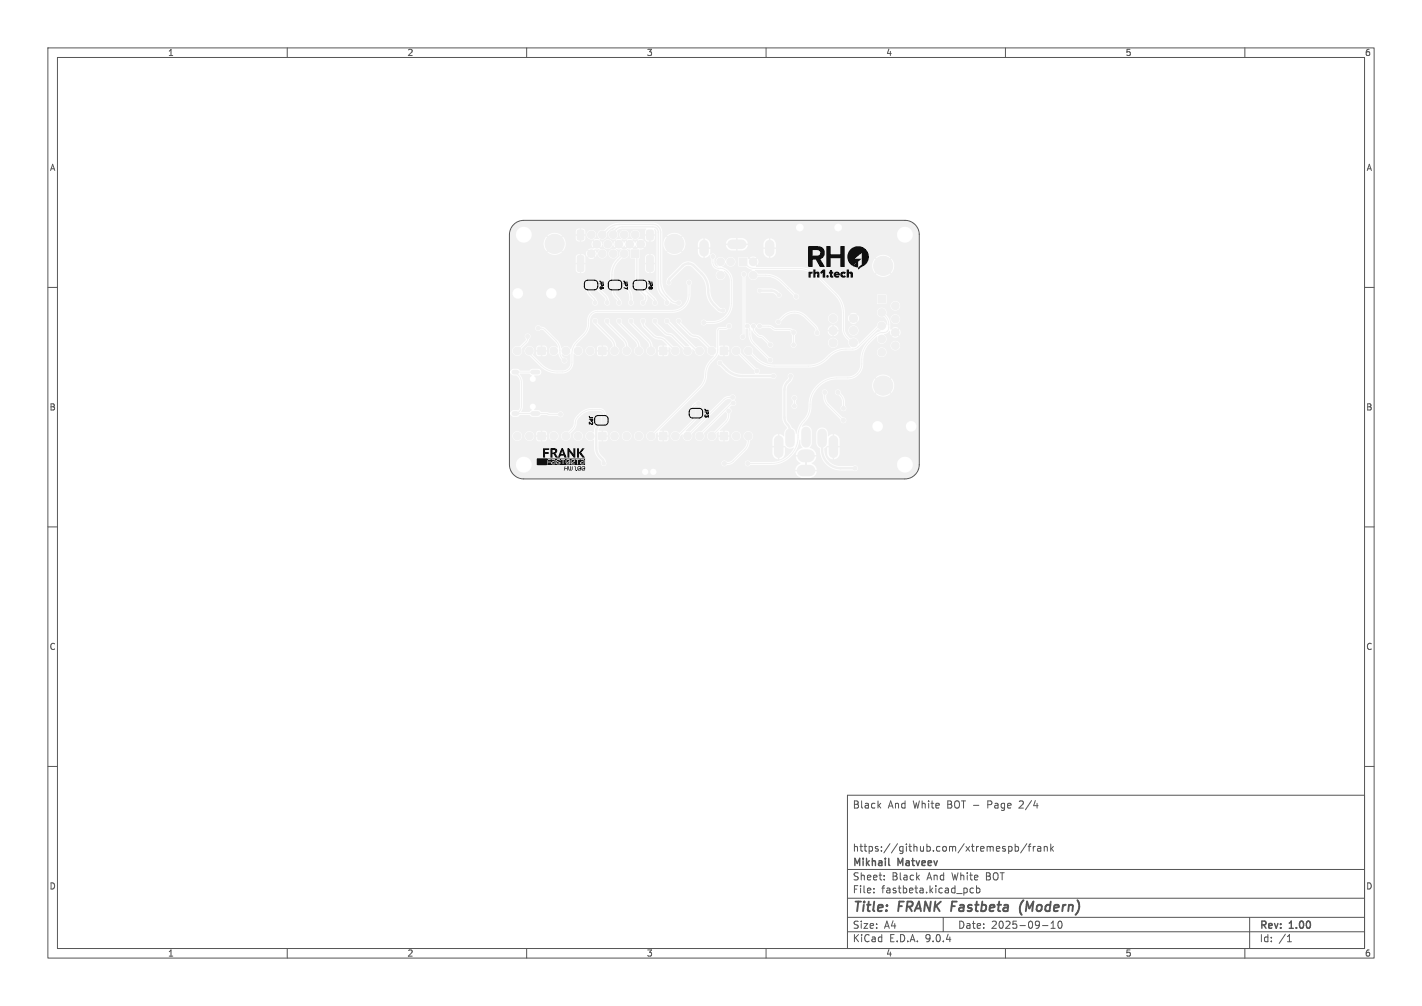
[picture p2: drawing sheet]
<svg xmlns="http://www.w3.org/2000/svg" width="297mm" height="210mm" viewBox="0 0 297 210" stroke-linecap="round" stroke-linejoin="round" font-family="sans-serif">
<defs><g id="words">
<g font-size="2.8" fill="#575757">
<text x="178" y="190.9">Title:</text>
<text x="187.7" y="190.9">FRANK Fastbeta</text>
<text x="214.6" y="190.9">(Modern)</text>
</g>
<g font-size="2.1" fill="#575757">
<text x="178" y="169">Black</text>
<text x="185.4" y="169">And</text>
<text x="190.7" y="169">White</text>
<text x="198" y="169">BOT -</text>
<text x="206.6" y="169">Page</text>
<text x="213.4" y="169">2/4</text>
<text x="178" y="178">https://github.com/xtremespb/frank</text>
<text x="178" y="184">Sheet:</text>
<text x="178" y="181.2">Mikhail</text>
<text x="186.2" y="184">Black</text>
<text x="187.6" y="181.2">Matveev</text>
<text x="193.7" y="184">And</text>
<text x="199" y="184">White</text>
<text x="206.2" y="184">BOT</text>
<text x="178" y="186.7">File:</text>
<text x="184.1" y="186.7">fastbeta.kicad_pcb</text>
<text x="178" y="196.9">KiCad</text>
<text x="178" y="194.1">Size:</text>
<text x="184.7" y="194.1">A4</text>
<text x="185.7" y="196.9">E.D.A.</text>
<text x="193.3" y="196.9">9.0.4</text>
<text x="200" y="194.1">Date:</text>
<text x="207" y="194.1">2025-09-10</text>
<text x="263" y="194.3">Rev:</text>
<text x="263" y="196.9">Id:</text>
<text x="267.1" y="196.9">/1</text>
<text x="269.4" y="194.3">1.00</text>
</g>
<g font-size="1.8" fill="#575757">
<text x="35" y="11.9">1</text>
<text x="85" y="11.9">2</text>
<text x="135" y="11.9">3</text>
<text x="185" y="11.9">4</text>
<text x="235" y="11.9">5</text>
<text x="285" y="11.9">6</text>
<text x="10.3" y="35.9">A</text>
<text x="285.4" y="35.9">A</text>
<text x="10.3" y="85.9">B</text>
<text x="285.3" y="85.9">B</text>
<text x="10.3" y="135.9">C</text>
<text x="285.3" y="135.9">C</text>
<text x="10.3" y="185.9">D</text>
<text x="285.3" y="185.9">D</text>
<text x="35" y="199.9">1</text>
<text x="85" y="199.9">2</text>
<text x="135" y="199.9">3</text>
<text x="185" y="199.9">4</text>
<text x="235" y="199.9">5</text>
<text x="285" y="199.9">6</text>
</g>
<g font-size="1">
<text x="125.1" y="58.4" transform="rotate(90 125.1 58.4)">JP6</text>
<text x="130.1" y="58.4" transform="rotate(90 130.1 58.4)">JP7</text>
<text x="135.3" y="58.4" transform="rotate(90 135.3 58.4)">JP8</text>
<text x="122.8" y="86.7" transform="rotate(90 122.8 86.7)">JP2</text>
<text x="147" y="85.2" transform="rotate(90 147 85.2)">JP3</text>
</g>
</g></defs>
<g fill="#f0f0f0" stroke="#f0f0f0" stroke-width=".21">
<path d="M135.1 53.5l.2-.1h.8l.3 .2 .1 2.7-.3 .4h-.9l-.2-.3z"/>
<path d="M135.1 48.2l.3-.2h.8l.2 .2 .1 1.6-.2 .2-.9 .1-.3-.1z"/>
<path d="M120.6 48.2l.3-.2h.8l.2 .2 .1 1.6-.2 .2-.9 .1-.3-.1z"/>
<path d="M120.7 53.4h1l.2 .2 .1 2.7-.3 .4h-.9l-.2-.3v-2.7z"/>
<path d="M154.4 53.9h1.6v1.6h-1.6z"/>
<path d="M131.9 52.2h1.6v1.6h-1.6z"/>
<path d="M183.4 61.7h1.6v1.6h-1.6z"/>
<path d="M112.4 90.3h1.5v1.5h-1.5z"/>
<path d="M125.1 90.3h1.5v1.5h-1.5z"/>
<path d="M137.8 90.3h1.5v1.5h-1.5z"/>
<path d="M150.5 90.3h1.5v1.5h-1.5z"/>
<path d="M150.5 72.5h1.5v1.5h-1.5z"/>
<path d="M137.8 72.5h1.5v1.5h-1.5z"/>
<path d="M125.1 72.5h1.5v1.5h-1.5z"/>
<path d="M112.4 72.5h1.5v1.5h-1.5z"/>
<path d="M124.6 87.2l.3-.2h.6v1.5h-.6l-.3-.2z"/>
<path d="M125.8 87h.6l.3 .3v.8l-.3 .4h-.6z"/>
<path d="M133.8 58.8h.7l.3 .3v.7l-.3 .4-.7 .1z"/>
<path d="M132.7 58.9l.8-.1v1.5l-.7-.1-.3-.3v-.7z"/>
<path d="M145.5 85.5h.7l.3 .3v.8l-.3 .4h-.7z"/>
<path d="M144.4 85.6l.8-.1v1.5h-.7l-.3-.3v-.8z"/>
<path d="M123.6 58.8h.7l.3 .3v.7l-.3 .4-.7 .1z"/>
<path d="M122.5 58.9l.8-.1v1.5l-.7-.1-.3-.3v-.7z"/>
<path d="M128.6 58.8h.7l.3 .3v.7l-.3 .4-.7 .1z"/>
<path d="M127.5 58.9l.8-.1v1.5l-.7-.1-.3-.3v-.7z"/>
<circle cx="178.3" cy="71.5" r=".85"/>
<circle cx="178.3" cy="69" r=".85"/>
<circle cx="178.3" cy="66.5" r=".85"/>
<circle cx="174" cy="71.6" r=".85"/>
<circle cx="174" cy="69" r=".85"/>
<circle cx="174" cy="66.5" r=".85"/>
<circle cx="150.5" cy="57.4" r=".8"/>
<circle cx="157.3" cy="57.4" r=".8"/>
<circle cx="150.5" cy="54.6" r=".8"/>
<circle cx="157.3" cy="54.6" r=".8"/>
<circle cx="152.6" cy="54.6" r=".8"/>
<circle cx="123.5" cy="49" r=".8"/>
<circle cx="125.8" cy="49" r=".8"/>
<circle cx="128.1" cy="49" r=".8"/>
<circle cx="130.4" cy="49" r=".8"/>
<circle cx="132.7" cy="49" r=".8"/>
<circle cx="124.6" cy="51" r=".8"/>
<circle cx="126.9" cy="51" r=".8"/>
<circle cx="129.2" cy="51" r=".8"/>
<circle cx="131.5" cy="51" r=".8"/>
<circle cx="133.8" cy="51" r=".8"/>
<circle cx="123.5" cy="53" r=".8"/>
<circle cx="125.8" cy="53" r=".8"/>
<circle cx="128.1" cy="53" r=".8"/>
<circle cx="130.4" cy="53" r=".8"/>
<circle cx="140.8" cy="50.9" r="2"/>
<circle cx="115.8" cy="50.9" r="2"/>
<circle cx="187" cy="72.2" r=".8"/>
<circle cx="184.5" cy="80.5" r="2"/>
<circle cx="187" cy="69.4" r=".8"/>
<circle cx="184.5" cy="55.5" r="2"/>
<circle cx="187" cy="66.6" r=".8"/>
<circle cx="187" cy="63.8" r=".8"/>
<circle cx="184.2" cy="73.5" r=".8"/>
<circle cx="184.2" cy="70.8" r=".8"/>
<circle cx="184.2" cy="68" r=".8"/>
<circle cx="184.2" cy="65.2" r=".8"/>
<circle cx="108" cy="91" r=".8"/>
<circle cx="110.6" cy="91" r=".8"/>
<circle cx="115.7" cy="91" r=".8"/>
<circle cx="118.2" cy="91" r=".8"/>
<circle cx="120.7" cy="91" r=".8"/>
<circle cx="123.3" cy="91" r=".8"/>
<circle cx="128.4" cy="91" r=".8"/>
<circle cx="130.9" cy="91" r=".8"/>
<circle cx="133.4" cy="91" r=".8"/>
<circle cx="136" cy="91" r=".8"/>
<circle cx="141.1" cy="91" r=".8"/>
<circle cx="143.6" cy="91" r=".8"/>
<circle cx="146.1" cy="91" r=".8"/>
<circle cx="148.7" cy="91" r=".8"/>
<circle cx="153.8" cy="91" r=".8"/>
<circle cx="156.3" cy="91" r=".8"/>
<circle cx="156.3" cy="73.2" r=".8"/>
<circle cx="153.8" cy="73.2" r=".8"/>
<circle cx="148.7" cy="73.2" r=".8"/>
<circle cx="146.1" cy="73.2" r=".8"/>
<circle cx="143.6" cy="73.2" r=".8"/>
<circle cx="141.1" cy="73.2" r=".8"/>
<circle cx="136" cy="73.2" r=".8"/>
<circle cx="133.4" cy="73.2" r=".8"/>
<circle cx="130.9" cy="73.2" r=".8"/>
<circle cx="128.4" cy="73.2" r=".8"/>
<circle cx="123.3" cy="73.2" r=".8"/>
<circle cx="120.7" cy="73.2" r=".8"/>
<circle cx="118.2" cy="73.2" r=".8"/>
<circle cx="115.7" cy="73.2" r=".8"/>
<circle cx="110.6" cy="73.2" r=".8"/>
<circle cx="108" cy="73.3" r=".84"/>
<circle cx="146.4" cy="61" r=".4"/>
<circle cx="135.6" cy="67.4" r=".4"/>
<circle cx="168.3" cy="62.5" r=".4"/>
<circle cx="172.3" cy="81.9" r=".4"/>
<circle cx="158.6" cy="60.7" r=".35"/>
<circle cx="162.7" cy="61.6" r=".35"/>
<circle cx="152.3" cy="68.1" r=".4"/>
<circle cx="156.1" cy="68.1" r=".4"/>
<circle cx="157.4" cy="68.1" r=".4"/>
<circle cx="158.6" cy="68.1" r=".4"/>
<circle cx="160.9" cy="75.2" r=".4"/>
<circle cx="165.7" cy="72" r=".4"/>
<circle cx="165.8" cy="69.4" r=".4"/>
<circle cx="160.9" cy="72" r=".4"/>
<circle cx="143.9" cy="59" r=".4"/>
<circle cx="112.4" cy="68.5" r=".4"/>
<circle cx="161.5" cy="78.5" r=".4"/>
<circle cx="165.1" cy="78.5" r=".4"/>
<circle cx="165.9" cy="84.7" r=".4"/>
<circle cx="165.9" cy="83.1" r=".4"/>
<circle cx="170.7" cy="69.5" r=".4"/>
<circle cx="166.3" cy="61.9" r=".4"/>
<circle cx="175" cy="81.9" r=".4"/>
<circle cx="176.2" cy="85.2" r=".4"/>
<circle cx="176.2" cy="87.7" r=".4"/>
<circle cx="178.6" cy="97.8" r=".4"/>
<circle cx="156.2" cy="96.8" r=".4"/>
<circle cx="151.3" cy="96.8" r=".4"/>
<circle cx="126.1" cy="96.7" r=".35"/>
<circle cx="117.1" cy="86.5" r=".4"/>
<circle cx="139.7" cy="59" r=".35"/>
<circle cx="124.3" cy="63.2" r=".4"/>
<circle cx="126.8" cy="63.2" r=".4"/>
<circle cx="129.3" cy="63.2" r=".4"/>
<circle cx="131.8" cy="63.2" r=".4"/>
<circle cx="134.3" cy="63.2" r=".4"/>
<circle cx="136.8" cy="63.2" r=".4"/>
<circle cx="139.3" cy="63.2" r=".4"/>
<circle cx="141.7" cy="63.2" r=".4"/>
<circle cx="124.3" cy="67" r=".4"/>
<circle cx="126.8" cy="67" r=".4"/>
<circle cx="129.3" cy="67" r=".4"/>
<circle cx="131.8" cy="67" r=".4"/>
<circle cx="134.3" cy="67" r=".4"/>
<circle cx="136.8" cy="67" r=".4"/>
<circle cx="139.3" cy="67" r=".4"/>
<circle cx="141.8" cy="67" r=".4"/>
<circle cx="114.8" cy="63.6" r=".4"/>
<circle cx="107.5" cy="81.8" r=".4"/>
<circle cx="164.2" cy="62.9" r=".4"/>
<circle cx="154" cy="88.2" r=".4"/>
<circle cx="148.8" cy="57.4" r=".4"/>
<circle cx="160.6" cy="58.3" r=".4"/>
<circle cx="168.8" cy="59.8" r=".4"/>
<circle cx="146.6" cy="55.7" r=".4"/>
<circle cx="139.3" cy="75.8" r=".4"/>
<circle cx="154.2" cy="76.4" r=".4"/>
<circle cx="125.1" cy="86.7" r=".35"/>
<circle cx="151" cy="64.8" r=".35"/>
<circle cx="117.9" cy="75.3" r=".4"/>
<circle cx="162.6" cy="67.2" r=".4"/>
<circle cx="110.2" cy="70.2" r=".4"/>
<circle cx="155.4" cy="57.2" r=".4"/>
<circle cx="155.1" cy="70.3" r=".4"/>
<circle cx="147" cy="67.3" r=".4"/>
<circle cx="148.9" cy="53.5" r=".4"/>
<circle cx="158.1" cy="77.4" r=".4"/>
<circle cx="145.9" cy="84.2" r=".4"/>
<circle cx="150.3" cy="75.7" r=".4"/>
<circle cx="153.2" cy="84.1" r=".4"/>
<circle cx="152.2" cy="85.8" r=".4"/>
<circle cx="153" cy="82.9" r=".4"/>
</g>
<path d="M147.1 51.1v1.5M152.9 51h2M160.8 51.1v1.5M162.6 91.9v2.7M165 90.5v2M168.4 90.1v2.4M171.7 90.5v2M174.1 91.9v2.7" fill="none" stroke="#f0f0f0" stroke-width="2"/>
<path d="M167.9 95.2h1" fill="none" stroke="#f0f0f0" stroke-width="2.7"/>
<path d="M167.6 98.2h1.5" fill="none" stroke="#f0f0f0" stroke-width="2.4"/>
<path d="M107.3 77.7h.6M111.3 77.7h1.1M107.3 86.3h.6M111.3 86.3h1.1" fill="none" stroke="#f0f0f0" stroke-width="1"/>
<g fill="none" stroke="#f0f0f0" stroke-width=".21">
<path d="M143.9 59v2.5a3.5 3.5 0 0 1-3.5 3.5h-15.6a1.88 1.88 0 0 0-1.9 1.9 3.7 3.7 0 0 1-1 3l-1.4 1.5a3.4 3.4 0 0 0-1 2.4v1.9a2 2 0 0 1-2 2 5.2 5.2 0 0 1-4.5-1.4l-2.4-2.5M148.9 53.5h.1M148.9 53.5v1.3a1.23 1.23 0 0 0 1.2 1.2 2.55 2.55 0 0 1 2.7 2.6v4.7a4 4 0 0 1-4.1 4h-1.7M155.4 57.2v.1M155.4 57.3h.1M155.4 57.3v12.6l-.3 .4M155.9 55.3l.7 .5 .8 .2 9.5 .1a5.4 5.4 0 0 1 3.9 1.5l3.8 3.8a5.4 5.4 0 0 1 1.6 3.9v3.3a2.65 2.65 0 0 0 .7 1.8l.8 .8M157.3 57.5l2.6-.1a4.7 4.7 0 0 1 3.3 1.4l1.4 1.4M110.2 70.2l-.2 1-2 2.1M111.8 77.7h-4.2l1 1.1 .3 .9v5.2l-.3 .8-.6 .6M112.5 68.5h.7l.5 .2 2.4 2.4a3.7 3.7 0 0 1 .9 3l.2 .5 .7 .7M152.3 68.1l-.6 .4-1.4 .1-.3 .2-.1 4.6-.4 .9-1 1.1a4.5 4.5 0 0 0-1.2 3.4l-.4 1.3-.6 .8-10.2 10.1"/>
<path d="M153.9 73.3l4.2 4.1M156.1 68.1h.1M156.1 68.1l.5 .6v1.1a2.83 2.83 0 0 0 .9 2l3.4 3.4M157.4 68.1v.7l.2 .6 .8 .7 .9 .3 1.6 1.6M158.6 68.1h.1M158.7 68.1h.1M158.7 68.1h2l1.3 .7h3l.5 .4M161.5 78.5h.1M162.6 67.2l1-1.1a3.3 3.3 0 0 1 4.6 0l2.3 2.3 .1 .4 .1 .7M164.6 60.2h.1M164.6 60.2l1.7 1.7M165.8 69.4v2.6"/>
<path d="M183.6 68l-4.5 4.5-1 .4a6 6 0 0 0-4.3 .9 8.5 8.5 0 0 1-3.6 2.4l-1.4 .2h-7.1a5.4 5.4 0 0 1-3.8-1.6l-1.6-1.5M184.2 65.2l1 1.1a2.97 2.97 0 0 1 .4 2.1 1.02 1.02 0 0 1-1 1l-1.3 .3-1.8 1.7a6.2 6.2 0 0 0-1.5 5.1 2.94 2.94 0 0 1-2.9 2.4h-2.3a5.8 5.8 0 0 0-5.6 6.3 5.1 5.1 0 0 1-1.7 3.2 6.1 6.1 0 0 0-.9 3.8 5.7 5.7 0 0 1-5.5 4.6h-4.9M107.6 86.3h6.6l.4 .2h2.5M126.3 87.8v-1.3a1.06 1.06 0 0 0-1.1-1h-1.5a4.1 4.1 0 0 0-3.4 2l-.4 1.7-1.7 1.8M145.9 84.2h-.3a1.07 1.07 0 0 0-.9 1.1v1M146 86.7l-4.3 4.3M152.2 85.8v1.2l-.4 .8-3.1 3.2M153 82.9l-.9 .1-.8 .3-7.7 7.7M153.2 84.1l-.5 .1-6.6 6.7M156.3 91v1.5l-.6 1.2-2.8 2.8-.6 .2-1 .1M165.9 83.1h.1M165.9 83.1v1.7"/>
<path d="M172.3 81.9v1.4l.4 .9 3.5 3.6M175 81.9l1 1.3 .2 2"/>
</g>
<g fill="none" stroke="#f0f0f0" stroke-width=".3">
<path d="M122.8 59.5l.1 1.5 .4 .5 .9 1 .1 .7M124.1 59.5l2.5 2.5 .2 .5v.7M125.8 49l1.1-1.1a3.7 3.7 0 0 1 2.6-1.1h6.8a1.63 1.63 0 0 1 1.7 1.7v10.2a4.5 4.5 0 0 0 1.3 3.2l1.2 1.1 1.2 .2M128.1 48.5l.8-.8 .7-.3h6.8a1.11 1.11 0 0 1 1.1 1.1v11a3.1 3.1 0 0 0 .9 2.2l.8 .8 .1 .7M128.2 59.8l.1 1.5 .9 1.2 .1 .7M129.1 59.5h1l.6 .4M130.4 53l-1.3 1.2a4.4 4.4 0 0 0-1.3 3.1v2.2M133 60l1.6 1.6a.91 .91 0 0 1 0 1.3l-.3 .3M133 53.3v6.2M124.3 63.2h.1M124.3 67.4l3.7 3.7 .3 .9 .1 1.3M126.8 67.4l3.7 3.8 .4 .8v1.3"/>
<path d="M129.3 67.4l3.8 3.8 .3 .8v1.3M131 60.3l.7 1.1 .1 1.8M131.8 63.2h.1M131.8 67.4l3.8 3.9 .3 .8 .1 1.2M133.4 60.4h.1M133.7 60.6h.1M134.3 67l.2 1.1 1.9 1.9 .6 .4 1.1 .2 .5 .2 2.5 2.5M134.3 60.1l2.3 2.3 .2 .8M136.8 67.4l2.2 2.2 1.4 .5 3.2 3.2M139.3 63.2h.1M139.3 67h.1M139.3 67l6.3 6.3"/>
<path d="M141.7 63.2h.1M141.8 63.2h-.1M141.8 67.4l2.5 2.5 1.9 .7 2.5 2.5"/>
</g>
<path d="M139.7 59l.1-.7 2.8-2.8a1.65 1.65 0 0 1 2.3 0l1.6 1.6a5.6 5.6 0 0 1 1.5 4.3l.3 1 .6 .9 1.3 1.4 .8 .1M150.3 75.7l1.4 1.4a4.7 4.7 0 0 0 3.3 1.4h6.5M158.6 60.7h.1M158.6 60.7h2.9l.5 .3 .7 .6M165.1 78.5l-.2 .8a2.63 2.63 0 0 0-1 1.6l-.1 6.4 .3 .9 .7 .9 .2 .9M125 87.8l-.1 1.1-.4 .8v3.8a2.66 2.66 0 0 0 .8 1.9l.7 .7 .1 .6M125.1 86.7v.9M171.7 91.5v2.4a3.9 3.9 0 0 0 3.9 3.9h3" fill="none" stroke="#f0f0f0" stroke-width=".5"/>
<g fill="#f0f0f0">
<path d="M124.2 52.1h1l-.5 .8-.3-.6-.5 .4-.2-.2z"/>
<path d="M129.7 51.2l.4 .4 .3-.4 .2 .4 .5-.4 .2 .2-.5 .7h-.9l-.4-.7z"/>
<path d="M132 51.2l.4 .4 .3-.4 .2 .4 .5-.4 .2 .2-.5 .5-.8 .1-.6-.6z"/>
<path d="M125.3 49.9a1.1 1.1 0 0 0 1.2-.2 1.1 1.1 0 0 0 .2-1.2l.9-.7 .9-.4-.4 .6a1.04 1.04 0 0 0-1 1.3 1.04 1.04 0 0 0 1.5 .6v.2l.4 .4-.2 .2-.4-.4-.4 .7a1.11 1.11 0 0 0-1.1-1 1.11 1.11 0 0 0-1.1 1l-.3-.7-.4 .4-.2-.2 .4-.4z"/>
<path d="M132.1 49.9h1.1l-.1 .2 .5 .4-.2 .2-.5-.4-.2 .4-.3-.4-.4 .4-.3-.2 .5-.4z"/>
<path d="M129.8 49.9h1.1v.2l.4 .4-.2 .2-.5-.4-.2 .4-.3-.4-.4 .4-.2-.2 .4-.4z"/>
<path d="M107.3 47a2.9 2.9 0 0 1 2.1-.9h79.6a2.89 2.89 0 0 1 2.9 2.8h-1.2l-.1-.3a1.65 1.65 0 0 0-2.1-1.2h-12.6l-.1-.1a.8 .8 0 0 0-.8-.6 .8 .8 0 0 0-.7 .7h-6.4l-.1-.1a.8 .8 0 0 0-1.3-.4 .8 .8 0 0 0 .3 1.4 .8 .8 0 0 0 1.1-.9h6.4v.2a.8 .8 0 0 0 .8 .7 .8 .8 0 0 0 .8-.9h12.6l-.1 .1a1.66 1.66 0 0 0-.3 2.9 1.66 1.66 0 0 0 2.6-1.5h1.2v2h-29.8l-.1-.2a1.3 1.3 0 0 0-1.1-.9v.8h-.3v-.8h-.2a1.29 1.29 0 0 0-.9 1.1h-3.3v-.2a1.3 1.3 0 0 0-1.2-1h-.9v.8h-.3v-.8h-1.2a1.3 1.3 0 0 0-1 1.2h.8v.3h-.8v.1a1.3 1.3 0 0 0 1.2 1h1v-.8h.3v.8h1.1a1.3 1.3 0 0 0 1-1.1h-.8v-.3h4.1v.8h.8v.3h-.8v.9a1.3 1.3 0 0 0 1.1 .9v-.8h.3v.8h.2a1.3 1.3 0 0 0 1-1.1v-.7h-.8v-.3h.8v-.8h29.8v4.4h-5.1l-.3-.8-.3-.5-.5 .5-.2-.2 .5-.5a2.3 2.3 0 0 0-3.1 0l.5 .5-.2 .2-.5-.5a2.3 2.3 0 0 0 0 3l.5-.5 .2 .2-.5 .5a2.3 2.3 0 0 0 3.1 0l-.5-.5 .2-.2 .5 .5 .4-.8 .2-.9h5.1v6.3h-6.7l-.2-.1h-1.7l-.1 .1v1.7l.1 .2 1.8-.1 .1-1.8h6.7v2.1h-3.9a1.01 1.01 0 0 0-1.5-.7 1.01 1.01 0 0 0 0 1.7 1.01 1.01 0 0 0 1.5-.8v-.2h3.9v2.8h-3.9a1.01 1.01 0 0 0-1.5-.7 1.01 1.01 0 0 0 0 1.7 1.01 1.01 0 0 0 1.5-.8v-.2h3.9v5.6h-3.9a1.01 1.01 0 0 0-1.5-.8 1.01 1.01 0 0 0 0 1.7 1.01 1.01 0 0 0 1.5-.7v-.2h3.9v1.3h-6.7a1.01 1.01 0 0 0-1.6-.7 1.01 1.01 0 0 0 0 1.7 1.01 1.01 0 0 0 1.6-.8v-.2h6.7v6.9h-5.1l-.3-.8-.3-.5-.5 .5-.2-.2 .5-.5a2.3 2.3 0 0 0-3.1 0l.5 .5-.2 .2-.5-.5a2.3 2.3 0 0 0 0 3l.5-.5 .2 .2-.5 .5a2.3 2.3 0 0 0 3.1 0l-.5-.5 .2-.2 .5 .5 .4-.8 .2-.9h5.1v4.9h-15.1l-.3-.5v-.8a3.2 3.2 0 0 0-.9-1.9 .62 .62 0 0 0-.7-.7 .62 .62 0 0 0-.5 .8 .62 .62 0 0 0 .8 .4 1.77 1.77 0 0 1 .7 1.4v.8a.61 .61 0 0 0 0 1.1 .61 .61 0 0 0 .9-.6h15.1v2.5h-15.1l-.3-.4-.5-.2-3-3-.4-.8v-.9a.62 .62 0 0 0 .1-.9 .62 .62 0 0 0-1 .1 .62 .62 0 0 0 .3 .9 2.71 2.71 0 0 0 .8 2.3l2.8 2.8a.61 .61 0 0 0 .5 .8 .61 .61 0 0 0 .7-.7h15.1v1.2h-.5v-.2a1.1 1.1 0 0 0-1.2-.8 1.1 1.1 0 0 0-1 1h-4.8v-.2a1.1 1.1 0 0 0-1.8-.5 1.1 1.1 0 0 0 .3 1.8 1.1 1.1 0 0 0 1.5-1.1h4.8v.2a1.1 1.1 0 0 0 1.2 1 1.1 1.1 0 0 0 1-1.2h.5v8h-1.2l-.1-.3a1.65 1.65 0 0 0-2.1-1.2 1.65 1.65 0 0 0-1 2.3h-8.3v-.2a.64 .64 0 0 0-1-.2h-2.6a3.3 3.3 0 0 1-3.4-3.8l.5-.4h.8v.3h-.7v1.3a1.3 1.3 0 0 0 1.1 1.2v-.8h.3v.8h.2a1.3 1.3 0 0 0 1-1.2v-1.3h-.7v-.3h.7l-.1-1.5a1.3 1.3 0 0 0-1.1-1v.8h-.3v-.8l-.9 .5-.1-.7a1.2 1.2 0 0 0-1.2-1.2 1.2 1.2 0 0 0-1.2 1.2v2.1l.3 .7a.62 .62 0 0 1 .5 .9 4.3 4.3 0 0 0 4.2 4.1h2.7a.61 .61 0 0 0 .7 .1 .61 .61 0 0 0 .3-.6h8.3l.1 .2a1.66 1.66 0 0 0 1.9 .7 1.66 1.66 0 0 0 1.2-1.7h1.2l-.1 .7-.3 .8a2.88 2.88 0 0 1-2.5 1.5h-19.5v-.2a1.49 1.49 0 0 0 1.1-1.3h-.8v-.3h.8v-.2a1.76 1.76 0 0 0-1.1-1.2l.8-.7 .2-.7h-.8v-.3h.8a2.07 2.07 0 0 0-1.4-1.6l.5-.9v-2.5a1.31 1.31 0 0 0-2.1-.9l.2-.5a5.3 5.3 0 0 0 1.8-4.5 5.5 5.5 0 0 1 5.4-4.9h2.3a3.3 3.3 0 0 0 3.1-3.3v-.9a4.9 4.9 0 0 1 1.5-3.4l1.3-1.4 .2 .1a1.03 1.03 0 0 0 .4 1.4 1.03 1.03 0 0 0 1.4-.5 1.03 1.03 0 0 0-.5-1.4l.8-.3 .5-.4 .2 .9 .5-.4 .2 .2-.5 .5a1.09 1.09 0 0 0 1.4 0l-.5-.5 .2-.2 .5 .4a1.09 1.09 0 0 0 0-1.3l-.5 .5-.2-.3 .5-.4-.1-.1a1.09 1.09 0 0 0-1.3 .1l.5 .4-.2 .3-.5-.5h-.2v-.3a3.1 3.1 0 0 0-.8-2.7 1.02 1.02 0 0 0-.6-1.5 1.02 1.02 0 0 0-1.3 1 1.02 1.02 0 0 0 1.3 1l.1-.1 .3 .3h-5.5l-.2-.6-.5 .4-.2-.2 .5-.5h-.1a1.14 1.14 0 0 0-1.3 0l.4 .5-.2 .2-.5-.4v.1a1.14 1.14 0 0 0 0 1.3l.5-.5 .2 .2-.4 .5a1.14 1.14 0 0 0 1.4 0l-.5-.5 .2-.2 .5 .5 .2-.8h5.5l.4 .9v.5l-.1 .1a1.05 1.05 0 0 0-1.1-.9 1.05 1.05 0 0 0-1 1.1l-.8 .8h-3a1.06 1.06 0 0 0-1.6-.8 1.06 1.06 0 0 0 0 1.8 1.06 1.06 0 0 0 1.6-.8v-.2h3l-3 2.9a1.17 1.17 0 0 0-.5-1.2 1.17 1.17 0 0 0-1.2 0l-.8-.8-.3-.7v-3.9a5.7 5.7 0 0 0-1.7-3.9l-4-4a5.7 5.7 0 0 0-3.9-1.6h-8.9v-.2l-.5-.5 .2-.2 .5 .5v-.1a1.09 1.09 0 0 0 0-1.2l-.5 .5-.2-.2 .5-.5-.1-.1a1.09 1.09 0 0 0-1.3 .1l.5 .5-.2 .2-.5-.5h-.2l-.2-.4-1.7 .1-.1 .9h-.6v-.2a1.05 1.05 0 0 0-1.1-.7 1.05 1.05 0 0 0-.9 .7 1.07 1.07 0 0 0-1.7-.5 1.07 1.07 0 0 0 .1 1.7 .82 .82 0 0 1-.8-.9v-.6a.65 .65 0 0 0 .1-1 .65 .65 0 0 0-1 0l.1-1.1h-.8v-.3h.8l-.1-1a1.3 1.3 0 0 0-1.1-.9v.8h-.3v-.8h-.2a1.3 1.3 0 0 0-.9 1h-2.7l-.2-.9-.3-.5-.5 .5-.2-.2 .5-.5a2.3 2.3 0 0 0-3.1 0l.5 .5-.2 .2-.5-.5a2.3 2.3 0 0 0 0 3l.5-.5 .2 .2-.5 .5a2.3 2.3 0 0 0 3.1 0l-.5-.5 .2-.2 .5 .5 .4-.7 .1-.9h2.7v.9h.8v.3h-.8v.7a1.3 1.3 0 0 0 1.1 1.1v-.8h.3v.8l1.1-.5v.5l.3 .3v.7a1.89 1.89 0 0 0 1.6 1.6 1.03 1.03 0 0 0-.6 1.5 1.03 1.03 0 0 0 1.6 .3 1.03 1.03 0 0 0 0-1.6 1.83 1.83 0 0 1 1.2 1.5v5.5l-.2 1.1h-.6a.87 .87 0 0 0-1.1-.4l-1.1-1a4.2 4.2 0 0 1-1.1-3.5 5.1 5.1 0 0 0-1.5-3.1l-1.6-1.6a2.09 2.09 0 0 0-3 .1l-2.7 2.7a1.43 1.43 0 0 0-.2 1.5 .62 .62 0 0 0 .8-.1 .62 .62 0 0 0 .1-.7l2.7-2.8a1.2 1.2 0 0 1 1.7 0l1.9 1.9 .7 1.2h-2.7a.62 .62 0 0 0-1-.4 .62 .62 0 0 0 .1 1.1v2.2l-.2 .9-.2 .4h-.9a.67 .67 0 0 0-.5-.5 .67 .67 0 0 0-.6 .2l-.6-.2-1.1-1a4.1 4.1 0 0 1-1.2-2.9v-10.2a1.98 1.98 0 0 0-2-2h-7a4.8 4.8 0 0 0-3.2 1.6 1.03 1.03 0 0 0-1.2 .5 1.03 1.03 0 0 0 .3 1.3l-1 .1-.1-.2a1.01 1.01 0 0 0 .2-1.4 1.01 1.01 0 0 0-1.5-.1h-.5l-.2-.3-.4-.3h-.3v.5h-.3v-.5a.69 .69 0 0 0-.8 .6v.6h.5v.3h-.5v.8l.3 .4h.5v-.5h.3v.5a.69 .69 0 0 0 .9-.6v-.6h-.6v-.3h.6v-.6h.5a1.03 1.03 0 0 0-.1 1.3 1.03 1.03 0 0 0 1.3 .3v.2l.4 .4-.2 .2-.4-.4-.2 .5h-5.5l-.2-.9-.3-.5-.5 .5-.2-.2 .5-.5a2.3 2.3 0 0 0-2.6-.3h-3.7l-.1-.3a1.66 1.66 0 0 0-2.7-.9 1.66 1.66 0 0 0 .5 2.8 1.66 1.66 0 0 0 2.3-1.6h3.7l-.5 .3 .5 .5-.2 .2-.5-.5a2.3 2.3 0 0 0 0 3l.5-.5 .2 .2-.5 .5a2.3 2.3 0 0 0 3.1 0l-.5-.5 .2-.2 .5 .5 .4-.7 .1-.9h5.5l.2 .8 .4-.4 .2 .2-.5 .5h-.5l-.6 .2 .5 .4-.2 .2-.5-.4v.1a1.09 1.09 0 0 0 0 1.2l.5-.4 .2 .2-.3 .3h-.7a.69 .69 0 0 0-.9-.6v.6h-.3v-.6h-.5l-.3 .4v1.4h.5v.3h-.5v1.2a.69 .69 0 0 0 .8 .6v-.7h.3v.7l.5-.1 .3-.3 .1-1.4h-.6v-.3h.6v-1.2h.7l-.2 .1a1.09 1.09 0 0 0 1.4 0l-.5-.4 .2-.2 .5 .4 .3-.6a1.04 1.04 0 0 0 1.2 1 1.04 1.04 0 0 0 .8-1.4 1.04 1.04 0 0 0-1.4-.6v-.1l-.4-.5 .2-.2 .4 .4 .4-.6a1.11 1.11 0 0 0 1.1 1 1.11 1.11 0 0 0 1-1l.4 .6 .4-.4 .2 .2-.4 .7a1.02 1.02 0 0 0-1.6 .7 1.02 1.02 0 0 0 1.4 1.1 1.02 1.02 0 0 0 .3-1.7v-.2h1l.1 .2a1.18 1.18 0 0 0-.4 1.2 5.1 5.1 0 0 0-1.9 4v1.2l-.4 .4v.8l.2 .4 .5 .4a2.41 2.41 0 0 0 1 2l.1 .1-.2 .4h-1.3l-.6-1.4-2-2v-.5a.71 .71 0 0 0-.6-.7l-1.5 .1-.5 .2-.1 1.1 .3 .5 .2 .8h-6.3l-.1-.2a1.1 1.1 0 0 0-1.1-.9 1.1 1.1 0 0 0-1 1.1h-4.8l-.1-.2a1.1 1.1 0 0 0-1.8-.6 1.1 1.1 0 0 0 .3 1.9 1.1 1.1 0 0 0 1.6-1.1h4.8v.1a1.1 1.1 0 0 0 1.1 1.1 1.1 1.1 0 0 0 1.1-1.2h6.3l1.3 1.5a.63 .63 0 0 0 0 .9 .63 .63 0 0 0 .9-.1 .63 .63 0 0 0-.2-.9l-1.2-1.5-.2-.6 1.3-.1 1.7 1.7 .3 .5a.62 .62 0 0 0 0 1 .62 .62 0 0 0 .9-.5h1.3a.61 .61 0 0 0 .9 .6 .61 .61 0 0 0 0-1.1l-.9-1.2-.2-.8 .1-.1 1-.2a.46 .46 0 0 1 .3-.5 .46 .46 0 0 1 .6 .4l.3 .3a2.24 2.24 0 0 1 .6 1.6v.6a.61 .61 0 0 0 0 .9 .61 .61 0 0 0 .9 0 .61 .61 0 0 0-.2-.9v-1.3l-.7-1.3-.7-.7-.9-.3-.4-.5-1.2-.2v-1.4l.2-1 .5-1 1-1.1a1.07 1.07 0 0 0 1.4-.5 1.07 1.07 0 0 0-.4-1.3h.7l.1 1.8 1 .2v4.5l-.4 .5v.9l.3 .3 .4 .2 1.4 1.4 .1 .3-.1 .4a.64 .64 0 0 0-.7 .6 .64 .64 0 0 0 .7 .6 .64 .64 0 0 0 .5-.8 1.73 1.73 0 0 0 .3-1.5l1.2 1.2a.63 .63 0 0 0 0 1 .63 .63 0 0 0 .9-.1 .63 .63 0 0 0-.2-1l-.2-.4-2-2 .1-1a.71 .71 0 0 0-.6-.7l-.8 .1-.2-.2v-4.3l.3-.3v-1.7l.8-.2-.5-.5 .3-.2 .4 .4a1.09 1.09 0 0 0 0-1.3l-.4 .4-.3-.2 .5-.4-.6-.2h-.7a1.04 1.04 0 0 0 .3-1.5 1.04 1.04 0 0 0-1.6-.1 1.04 1.04 0 0 0 .2 1.6l-1.1 .1-.1-.2a1.02 1.02 0 0 0 .2-1.5 1.02 1.02 0 0 0-1.6 .1 1.02 1.02 0 0 0 .3 1.5l-1.1 .1v-.2a1.18 1.18 0 0 0 .1-1.6l1-.5h5.1l-.1 1.2h.5v.3h-.5v.6a.69 .69 0 0 0 .8 .6v-.5h.3v.5h.5l.3-.4 .1-.8h-.6v-.3h.6l-.2-1.1a.6 .6 0 0 1 .5 .7v5.2h-.3a.69 .69 0 0 0-.9-.6v.6h-.3v-.6h-.5l-.3 .4v1.4h.5v.3h-.5v1.2a.69 .69 0 0 0 .8 .6v-.7h.3v.7l.5-.1 .3-.3 .1-1.4h-.6v-.3h.6v-1.2h.3v5.7a3.4 3.4 0 0 0 1.1 2.6l.7 .7a.63 .63 0 0 0 .2 1.1 .63 .63 0 0 0 .8-.7l1.3 .4a.62 .62 0 0 0 .7 .3 .62 .62 0 0 0 .4-.7h.9l-.1 .2a3.2 3.2 0 0 1-2.7 1.4h-15.7a2.18 2.18 0 0 0-2.1 2.1v1.3l-.3 .9-2.4 2.5-.7 1.4a1.18 1.18 0 0 0-2-.2 3.3 3.3 0 0 0-.9-1.8l-2.3-2.3-1-.4a.64 .64 0 0 0-1-.1 .64 .64 0 0 0 0 1 .64 .64 0 0 0 1-.3l.5 .2 1.2 1.1h-3.9a.63 .63 0 0 0-1-.3 .63 .63 0 0 0 .1 1l-1.3 1.5h-1l-.5 .4-.1 .9 .5 .6h.9l.5-.4 .1-1.1 1.3-1.3 .5-1.3h3.9l1.4 1.5 .4 .7-.1 .3a1.02 1.02 0 0 0-1.4-.1 1.02 1.02 0 0 0-.1 1.4h-.7v-.5h-.6v-.3h.6v-.6l-.2-.3h-.7v.6h-.3v-.6h-.6l-.3 .2-.1 .7h.6v.3h-.6v.6l.3 .3 .7 .1v-.7h.3v.7l.7-.1 .2-.4h.7a1.19 1.19 0 0 0 1.7-.1l.2 .7 .5 .6a.63 .63 0 0 0 .5 .8 .63 .63 0 0 0 .7-.7 .63 .63 0 0 0-.8-.6l-.4-.4 .1-.3a1.18 1.18 0 0 0 1.7-.1l.1 1.9a1.7 1.7 0 0 1-1.8 1.6h-1a4.4 4.4 0 0 1-3.2-1.3l-1.9-1.9a1.01 1.01 0 0 0 0-1.6 1.01 1.01 0 0 0-1.6 .3 1.01 1.01 0 0 0 .8 1.5l2.3 2.2a4.9 4.9 0 0 0 3.6 1.5h1.1a2.3 2.3 0 0 0 2.3-2.3v-1.9a1.04 1.04 0 0 0 1.4 .3 1.04 1.04 0 0 0 .4-1.4 1.04 1.04 0 0 0-1.4-.4l.3-.5 1.6-1.6a3.7 3.7 0 0 0 1.1-2.7v-.6a1.58 1.58 0 0 1 1.7-1.6h15.5a3.8 3.8 0 0 0 3.8-3.7v-2l.3-.7h2.7l.2 .8a5.5 5.5 0 0 0 1.4 4.2l1 1a2.02 2.02 0 0 0 1.6 .4l.2-.6h.6l-.1 .2a3.7 3.7 0 0 1-3.4 2.1h-1.2a.62 .62 0 0 0-.9-.1 .62 .62 0 0 0 0 1 .62 .62 0 0 0 1-.3h1.1a4.3 4.3 0 0 0 4.4-4.3v-4.9a3.2 3.2 0 0 0-2.3-2.7l.8-.8a1.02 1.02 0 0 0 1.2 .7 1.02 1.02 0 0 0 .8-1h.6l.1 1 1.4 .1 1.3 .6 .1 .2a1.03 1.03 0 0 0-.5 1.7 1.03 1.03 0 0 0 1.7-.4h1.6a4.4 4.4 0 0 1 3.1 1.3l2.5 2.4h-2.2l-.1-.1a2.87 2.87 0 0 0-2.2-1.2h-2.1a.56 .56 0 0 0-.8 .5 .56 .56 0 0 0 .9 .4h2.3l.5 .2 .4 .6a.55 .55 0 0 0 .7 .2 .55 .55 0 0 0 .4-.6h2.2l.2 .2a.63 .63 0 0 0 .5 .8 .63 .63 0 0 0 .7-.7 .63 .63 0 0 0-.8-.5l-2.7-2.7a4.9 4.9 0 0 0-3.5-1.5h-1.6l-.6-.7h9.2a5.1 5.1 0 0 1 3.7 1.5l3.7 3.7a5.1 5.1 0 0 1 1.6 3.7v1.1h-.8a1.06 1.06 0 0 0-1.7-.8 1.06 1.06 0 0 0 0 1.8 1.06 1.06 0 0 0 1.7-.8v-.2h.8v2.5h-.8v-.1a1.14 1.14 0 0 0-.9-.9v.6h-.3v-.6h-.2a1.14 1.14 0 0 0-.8 1h.6v.3h-.6v.2h-1.6l-.7-1.3-2.1-2.2a3.6 3.6 0 0 0-5.1 0l-.7 .7a.62 .62 0 0 0-.7 .6 .62 .62 0 0 0 .7 .6 .62 .62 0 0 0 .5-.8l.7-.7a2.96 2.96 0 0 1 4.1 0l2.1 2.1 .2 .6-.2 .3h-3.7a.83 .83 0 0 0-.9-.5l-.5-.3h-2.9l-1.3-.7-1.7-.1a.73 .73 0 0 0-1.1 .2 .71 .71 0 0 0-.7-.4 .71 .71 0 0 0-.6 .4 .81 .81 0 0 0-1-.4v-9.8a.61 .61 0 0 0 0-.9 .61 .61 0 0 0-.9 .2 .61 .61 0 0 0 .3 .8v10.2h-2.2a.65 .65 0 0 0-.8-.5 .65 .65 0 0 0-.5 .7l-1.4 .1-.5 .4-.1 3.8-.1 .1-.5-.3-.6-.1-2.2-2-1.7-.6-2.2-2.2a.65 .65 0 0 0-.2-.9 .65 .65 0 0 0-.9 .2 .65 .65 0 0 0 .3 .9l2.3 2.4a2.45 2.45 0 0 0 1.7 .6l.5 .3 1.8 1.8-.1 .5h-.6a1.12 1.12 0 0 0-1.8-.7l-5.4-5.4a.61 .61 0 0 0-.5-.7 .61 .61 0 0 0-.7 .6 .61 .61 0 0 0 .7 .6l4.6 4.6-.9 .1-2.4-2.5-.5-.3-1-.2-1.9-1.9a.65 .65 0 0 0-.1-.9 .65 .65 0 0 0-1 .2 .65 .65 0 0 0 .3 .9l2.3 2.3 1.4 .4 2.4 2.5v.4h-.5a1.09 1.09 0 0 0-1.5-.9l-1.8-1.7-2-.7-1.9-1.9-.2-.5a.63 .63 0 0 0 .1-.9 .63 .63 0 0 0-1 0 .63 .63 0 0 0 .1 1l.4 .8 1.8 1.8a3.2 3.2 0 0 0 2 .8l1.2 1.1-.6 .1v.6h-.3v-.6l-.8 .1-.2 .8 .6 .1h-1l-.1-.4a1.38 1.38 0 0 1-.8-1.3l-.4-.7-3.4-3.4a.65 .65 0 0 0-.1-.9 .65 .65 0 0 0-1 .2 .65 .65 0 0 0 .3 .9l3.9 4 .2 .7-.4 .3-.2 .6h-.6l-.1-.4a1.41 1.41 0 0 1-.7-1.3l-.4-.7-3.4-3.4a.65 .65 0 0 0-.1-.9 .65 .65 0 0 0-1 .2 .65 .65 0 0 0 .3 .9l3.6 3.6 .5 1-.4 .4-.3 .6h-.5l-.2-.6-.5-.4a2.44 2.44 0 0 0-.7-1.6l-3.2-3.2a.65 .65 0 0 0-.1-.9 .65 .65 0 0 0-1 .2 .65 .65 0 0 0 .3 .9l3.8 3.9 .2 .8-.4 .3-.2 .6h-.5l-.3-.6a.79 .79 0 0 1-.5-.9l-.5-1-3.3-3.3a.65 .65 0 0 0-.1-.9 .65 .65 0 0 0-1 .2 .65 .65 0 0 0 .3 .9l3.6 3.7 .4 1a1.03 1.03 0 0 0-.4 1.6h-.7v-.5h-.6v-.3h.6v-.7l-.4-.2h-.5v.6h-.3v-.6l-.8 .1-.2 .8 .6 .1h-1l-.1-.2a1.01 1.01 0 0 0-1.6-.5 1.01 1.01 0 0 0 .3 1.7 1.01 1.01 0 0 0 1.4-1h1v.2h-.6l.1 .7 .3 .2 .6 .1v-.7h.3v.7l.7-.1 .2-.4h.7a1 1 0 0 0 1.1 .3 1 1 0 0 0 .7-1h.5v.1a1.01 1.01 0 0 0 1.1 1 1.01 1.01 0 0 0 .9-1.1h.5v.1a1.01 1.01 0 0 0 1.1 1 1.01 1.01 0 0 0 .9-1.1h.6v.1a1.01 1.01 0 0 0 1.1 1 1.01 1.01 0 0 0 .9-1.1h1v.2h-.6v.6l.3 .3 .7 .1v-.7h.3v.7l.5-.1 .4-.2v-.7h-.6v-.3h.6l.1-.6 .4 .3a1.03 1.03 0 0 0 .7 1.4 1.03 1.03 0 0 0 1.3-1h.5v.1a1.04 1.04 0 0 0 1.3 .9 1.04 1.04 0 0 0 .7-1.3l.5 .4a1.01 1.01 0 0 0 1.1 1 1.01 1.01 0 0 0 .9-1.1h.6v.1a1.14 1.14 0 0 0 1.4 .9l-.8 1a5 5 0 0 0-1.3 3.6l-.7 1.6-7 7h-12.3l-.4-.5a1.5 1.5 0 0 0-1.4-1.7h-2.3l-1.5 .8-1.3 1.3-.6 1.9-.8 .9h-.2a1.01 1.01 0 0 0-1.3 .8h-.5l-.1-.2a1 1 0 0 0-1.4-.5 1 1 0 0 0-.3 1.5h-.7v-.5h-.6v-.3h.6v-.7l-.4-.3h-.5v.7h-.3v-.7l-.8 .2-.2 .8h.6h-1l-.1-.2a1.01 1.01 0 0 0-1-.7 1.01 1.01 0 0 0-.9 .9h-.6v-.2a1.01 1.01 0 0 0-1.7-.4 1.01 1.01 0 0 0 .4 1.7 1.01 1.01 0 0 0 1.3-1.1h.6v.2a1.01 1.01 0 0 0 1.1 .9 1.01 1.01 0 0 0 .9-1.1h1v.3h-.6l.1 .7 .3 .2h.6v-.6h.3v.6h.7l.2-.4h.7a1 1 0 0 0 1.1 .3 1 1 0 0 0 .7-1.1h.5v.2a1.03 1.03 0 0 0 1.3 .9 1.03 1.03 0 0 0 .6-1.5l.7-.7a3.8 3.8 0 0 0 .8-2.1l.9-1a3.3 3.3 0 0 1 2.3-.9h1.4a.79 .79 0 0 1 .7 .9l-.2 .1a.6 .6 0 0 0-.7-.6 .6 .6 0 0 0-.5 .8l-.2 .4-.1 .7 .3 .6-.4 .8v.7l-.2 .1a1 1 0 0 0-1.6 .6h-.6v-.2a1.01 1.01 0 0 0-1.7-.4 1.01 1.01 0 0 0 .4 1.7 1.01 1.01 0 0 0 1.3-1.1h.6v.2a1.12 1.12 0 0 0 1.8 .7v1.7a3.1 3.1 0 0 0 .9 2.2l.6 .7v.5h-14.5a1.66 1.66 0 0 0-2.6-1.3 1.66 1.66 0 0 0 0 2.8 1.66 1.66 0 0 0 2.6-1.3v-.2h14.5a.56 .56 0 0 0 .8 .3 .56 .56 0 0 0 .1-.8l-.1-.5-.9-1-.4-.6-.1-2.1 .7-.1v-.6h.3v.6l.8-.1 .1-.8h-.6v-.3h.6v-.6l-.2-.3-.7-.1v.7h-.3v-.7h-.6l-.1-.2 .4-1h1l.4-.2 .2-1.1h12.3l-2.9 2.7a1 1 0 0 0-1.4 .8h-.6v-.2a1.01 1.01 0 0 0-1.1-.7 1.01 1.01 0 0 0-.9 .9h-.5v-.2a1.01 1.01 0 0 0-1.1-.7 1.01 1.01 0 0 0-.9 .9h-.5l-.1-.2a1.01 1.01 0 0 0-1.6-.4 1.01 1.01 0 0 0 .3 1.7 1.01 1.01 0 0 0 1.4-1.1h.5v.2a1.01 1.01 0 0 0 1.1 .9 1.01 1.01 0 0 0 .9-1.1h.5v.2a1.01 1.01 0 0 0 1.1 .9 1.01 1.01 0 0 0 .9-1.1h.6v.2a1.03 1.03 0 0 0 1.3 .9 1.03 1.03 0 0 0 .6-1.4l.4-.3 .1 .6h.6v.3h-.6v.5l.3 .4h.7v-.6h.3v.6l.8-.1 .1-.8h-.6v-.3h.6l-.1-.8-.8-.2v.7h-.3v-.7h-.6v-.1l8.7-8.7a5 5 0 0 0 1.3-3.7l.5-1.3 1.7-2 .5 .2 .6 .1v-.7h.3v.7l.5-.1 .4-.2v-.7h-.6v-.3h.6l-.1-.8-.8-.1v.6h-.3v-.6l-.9-.1v-3.1l1.3-.1 .6-.2a.63 .63 0 0 0 .8-.7h2.2v1.6a.62 .62 0 0 0-.6 .7 .62 .62 0 0 0 .7 .6 .62 .62 0 0 0 .5-.8v-1.5l.6 .1v1.1a3.1 3.1 0 0 0 1 2.2l3 3a.62 .62 0 0 0 .6 .8 .62 .62 0 0 0 .6-.7 .62 .62 0 0 0-.8-.5l-3.4-3.5-.4-1 .1-1.1 1.1 1.3 1 .3 1.2 1.2a.62 .62 0 0 0 .6 .8 .62 .62 0 0 0 .6-.8 .62 .62 0 0 0-.8-.4l-1.2-1.2-.9-.3-.7-.7-.2-.5 .3-.4a.67 .67 0 0 0 1.2 .1h1.6l.7 .6 .6 .1h2.9l.5 .9-.1 1.5a.62 .62 0 0 0-.1 .9 .62 .62 0 0 0 1 0 .62 .62 0 0 0-.2-1v-1.4l.3-.7 3.7 .1a.61 .61 0 0 0 .6 .7 .61 .61 0 0 0 .6-.7h1.6l.4 .5 .6 .3v-.7h.3v.7a1.14 1.14 0 0 0 .9-1h-.6v-.3h1.4l.4 1.2 .9 1.1v.3h-2.1l-.1-.2a1.06 1.06 0 0 0-1.7-.5 1.06 1.06 0 0 0 .3 1.8 1.06 1.06 0 0 0 1.5-1.1h2.1l.1 .5 .4 .5-1.2 .1a5.5 5.5 0 0 0-4 2 5.1 5.1 0 0 1-3.7 1.5h-7.1a5.1 5.1 0 0 1-3.6-1.5l-.9-.9a1.01 1.01 0 0 0-.7-1.4 1.01 1.01 0 0 0-1.2 1.1 1.01 1.01 0 0 0 1.4 .8l.9 .8a5.7 5.7 0 0 0 4.2 1.7h7a6.4 6.4 0 0 0 4.8-2.3v-.1a4.7 4.7 0 0 1 3.1-1.1h1.5l.8-.3 4.3-4.2 .6 .3-1.1 .7-1.5 1.4a5.4 5.4 0 0 0-1.6 4l-.1 1.7-.9 1.2-1.3 .6h-2.6a6 6 0 0 0-5.9 6.1h-2.4l-.3-.5v-.5a.63 .63 0 0 0 .2-1 .63 .63 0 0 0-1 0 .63 .63 0 0 0 .2 1v.5a.61 .61 0 0 0 0 1.1 .61 .61 0 0 0 .9-.6h2.4v.5a4 4 0 0 1-1.2 2.5 4.9 4.9 0 0 0-1.4 2.9h-.1a1.35 1.35 0 0 0-.9-1.3l-.1-.5a2.41 2.41 0 0 1-.9-1.6v-6.1l.2-.7 1.1-1.3a.64 .64 0 0 0-.1-1 .64 .64 0 0 0-1 .3h-2.4v-.1a.64 .64 0 0 0-1-.3h-2.5l-.1-.1a.65 .65 0 0 0 .1-.7 .65 .65 0 0 0-.7-.4l-3.2-3.2a1.02 1.02 0 0 0-.9-1.3 1.02 1.02 0 0 0-1 1.2 1.02 1.02 0 0 0 1.5 .6l3.2 3.2 .2 .6-.1 .1h-2.6a4.3 4.3 0 0 1-3-1.2l-1-1.1a.61 .61 0 0 0-.9-.5 .61 .61 0 0 0-.1 1l.3 .2 1.2 1.2a5.1 5.1 0 0 0 3.5 1.4h6.2a.61 .61 0 0 0 .6 0 .61 .61 0 0 0 .3-.6h2.4l.2 .5-.8 .9-.4 .8-.1 3.5h-9.6l-.4-.6a.64 .64 0 0 0 0-1 .64 .64 0 0 0-1 .1l-.7 .1-.6 .4-7 7h-.9v-.2l2.7-2.7a.76 .76 0 0 0 .8-.6l-.2-1.1-.4-.2h-.6a.28 .28 0 0 1-.4 0 .28 .28 0 0 1 0-.4l.3-.3a.62 .62 0 0 0 .9 .1 .62 .62 0 0 0-.1-1 .62 .62 0 0 0-.9 .3l-.7 .5-.2 .8-.4 .6 .1 1 .4 .3h.4v.2l-3 2.9a1.03 1.03 0 0 0-1.7 .3 1.03 1.03 0 0 0 1 1.4 1.12 1.12 0 0 0 .9-1l.5-.4a1.06 1.06 0 0 0 1 1.4 1.06 1.06 0 0 0 .9-1.5l7-7 .9-.3 .4 .3-.2 .5-6.1 6a1.12 1.12 0 0 0-1.4 1.1 1.03 1.03 0 0 0 1.4 .8 1.03 1.03 0 0 0 .5-1.5l4.5-4.5 .1 .1a.69 .69 0 0 1 .3 .9l-.4 .8-2.4 2.4a1.03 1.03 0 0 0-1.4 .9 1.03 1.03 0 0 0 1.3 1.1 1.03 1.03 0 0 0 .6-1.6l.5-.4v.8h.6v.3h-.6v.5l.3 .4h.7v-.6h.3v.6l.8-.1 .1-.8h-.6v-.3h.6l-.1-.8-.8-.2v.7h-.3v-.7h-.8l1.6-1.7a3.3 3.3 0 0 0 .7-1.9 .71 .71 0 0 0-.3-1.2l.5-.5a.62 .62 0 0 0 .7 .1 .62 .62 0 0 0 .3-.6h9.6v3.1a4.7 4.7 0 0 0 1 2.1l-.5 .7-.1 1-1-.4v.8h-.3v-.8l-.7 .3h-4.5v-.2a1.01 1.01 0 0 0-1.1-.7 1.01 1.01 0 0 0-.9 .9h-.5l-.1-.2a1.01 1.01 0 0 0-1.6-.4 1.01 1.01 0 0 0 .3 1.7 1.01 1.01 0 0 0 1.4-1.1h.5l.1 .6 .5 .5a1.94 1.94 0 0 1-.6 1.7l-2.6 2.6a.95 .95 0 0 1-1.3-.2 .62 .62 0 0 0-.6 1 .62 .62 0 0 0 1.1 0l1.2-.4 2.6-2.6a3.3 3.3 0 0 0 1-2.1l.5-.5 .1-.6h4.5l-.4 .7-.1 1.5h.7v.3h-.7l.1 1.5a1.3 1.3 0 0 0 1.1 1v-.8h.3v.8h.1a1.3 1.3 0 0 0 1-1.2v-1.3h-.7v-.3h.7a1.43 1.43 0 0 0 1.9 .4l-.6 .9a5.3 5.3 0 0 1-4.1 2h-4.4a.62 .62 0 0 0-.9-.1 .62 .62 0 0 0 0 1 .62 .62 0 0 0 .9-.2h4.4a6.1 6.1 0 0 0 5.9-5.3l.2 .1v1l.4 .5-.1 .1a1.64 1.64 0 0 0-1.3 1.5h.8v.3h-.8l.2 .7 .8 .7-.1 .1a1.48 1.48 0 0 0-1 1.3h.8v.3h-29.8a.65 .65 0 0 0-.6-.6 .65 .65 0 0 0-.7 .6h-.4v-.1a.65 .65 0 0 0-1.1-.3 .65 .65 0 0 0 .2 1.1 .65 .65 0 0 0 .9-.7h.4v.2a.65 .65 0 0 0 .7 .6 .65 .65 0 0 0 .6-.8h29v.2a2.26 2.26 0 0 0 1.2 1.2l-57.9 .1a2.9 2.9 0 0 1-2.9-2.9v-10.4l.8 .4h.8l.5-.4h2l.6 .4h1.4l.5-.4 3.4 .2a.63 .63 0 0 0 .9 .2 .63 .63 0 0 0 0-1 .63 .63 0 0 0-.9 .2l-3.4-.2-.5-.4h-1l-.1-.1a.65 .65 0 0 0 .2-1 .65 .65 0 0 0-1 .1 .65 .65 0 0 0 .4 1l-.5 .4h-1.7l.3-1.1v-5.2l-.2-.8-.5-.8 .1-.1h2l.5 .5a.64 .64 0 0 0-.3 1 .64 .64 0 0 0 1 0 .64 .64 0 0 0-.3-1l.1-.1h.8a.7 .7 0 0 0 .7-.7 .7 .7 0 0 0-.7-.7h-1.3l-.5 .4h-2l-.5-.4h-.8l-.7 .4-.1-.1v-28.3l.2-1z"/>
<path d="M168.2 96h.3v1.5h-.3z"/>
<path d="M106.5 77.9l.6 .5h.8a1.87 1.87 0 0 1 .7 1.5l-.1 5.3-.3 .5-1.1-.1-.5 .5z"/>
</g>
<g fill="#000">
<path d="M168.8 51.4h2.4l.6 .3 .3 .5 .2 .6h-1l-.1-.4-.3-.2h-1.2v1.2l1.2-.1 .3-.2 .1-.3h1l-.1 .4a1.2 1.2 0 0 1-.9 .9l1 1.6h-1.1l-.8-1.5h-.7v1.5h-.9zM168.9 56.7h.4v.2l.4-.2v.4l-.4 .1v.7h-.4zM169.9 56.3h.4v.6l.4-.2 .4 .1v1.1h-.4v-.7l-.2-.1-.2 .1v.7h-.4zM171.3 56.9l.6-.6h.4v1.6h-.5v-1l-.2 .3zM173.3 56.4h.5v.3h.2v.4h-.2l.2 .8-.4 .1-.2-.2-.1-.7h-.2v-.4h.2zM174.3 56.9a.64 .64 0 0 1 1.1 .3l-.6-.2-.2 .2h.8v.3h-.8l.2 .1 .3-.1 .2 .3a.69 .69 0 0 1-.9 0 .69 .69 0 0 1-.1-.9zM172.6 51.4h.9v1.7h2v-1.7h.9v4.3h-.9v-1.8h-2v1.8h-.9zM175.7 56.9a.73 .73 0 0 1 1 0l-.3 .3a.24 .24 0 0 0-.4 0 .24 .24 0 0 0 0 .3 .24 .24 0 0 0 .4 0l.3 .2a.67 .67 0 0 1-1 .2 .67 .67 0 0 1 0-1zM178.1 55.5l1.1-.9v1.2zM176.8 56.3h.5v.6l.4-.2 .3 .1 .1 1.1h-.4v-.7l-.2-.1-.2 .1v.7h-.5zM177.6 52a2.24 2.24 0 0 1 3.5 .5 2.24 2.24 0 0 1-1.2 3.3l-.7 .5v-.5l.8-.6v-2.4l-1.5 1.2h.7l-1.4 1.1 1.4-1.1v.6l-1.1 .9-.8-.8-.3-1a2.22 2.22 0 0 1 .6-1.7zM179.2 54h.8l-.8 .6z"/>
<path d="M113.4 93.6h1.3v.3h-.9v.5h.8v.4h-.8v.7h-.4zM114.2 95.7h8v.4l-.4-.2h-.6v.1h-.1v-.1h-.9v.1l.4 .1h-.5l-.2-.2h-.5v.1l.6 .1-.1 .1-.4 .3v.2l.5-.3 .1-.3h.5v.7h-1.2v-.8h-.2v.6h-.1l-.2-.2 .2-.4-.2-.1h-.6v.1l.6 .1v.1l-.5 .3v.2l.5-.2v.3l-.6-.1v-.7h-.2v-.1h-.9v.1l.3 .1-1.2-.2v.1h.6l.2 .3v-.2h.4v.5h-.4l-.8-.4v-.2l-.3 .1-.2-.2h-.6v.1h-.2v-.1h-.6v.1h1.4l.1 .8-.6-.1 .4-.4v-.2l-.4 .3h-.9v-.4h-.1v.9h.1v-.4h.6v-.1h.3l-.2 .1 .1 .4h.7v-.1h.1v-.7l.9 .6-.6 .1-.1-.4 .1 .5h.6l.2-.3h.4v.3h.2v-.9h.5v.7l.1 .2h.7l.2-.3 .2 .3 1.2-.1v.1h.1v-.9h1.1l.1 .8-.6-.1 .5-.4v-.2l-.6 .4v.3l.7 .1v-.1h.2v-.7h.1v1h-8zM115 93.6h.7l.6 .2 .1 .4-1-.3v.6l.4-.1 .1-.2h.5l-.1 .3-.4 .2 .7 .8h-.5l-.5-.7-.2-.1v.8h-.4zM117.3 93.6h.3l.5 1.2h-.5l-.2-.7-.2 .7h.9l.2 .7h-.4l-.2-.4h-.6l-.2 .4h-.4zM118 97.3h.1l-.1 .4h.4v-.4h.2v.9h-.2v-.3h-.4l-.1 .3h-.1zM118.6 97.3h.2l.2 .8 .1-.8h.1l.1 .8h.1v-.8h.2v.8l-.2 .1h-.6zM118.5 93.6h.3l1 1.3v-1.3h.4v1.9h-.3l-1-1.3v1.3h-.4zM120 97.3l.2 .2 .1 .7h-.2v-.7zM120.4 98.1l.1 .1zM120.7 97.3l.6 .1 .1 .6h-.2v-.2l-.5 .2h.7l-.1 .2-.7-.1v-.6h.1v.4l.5-.2v-.2h-.5zM120.5 93.6h.4v.8l.7-.8h.5l-.8 .9 .9 1h-.5l-.7-.8h-.1v.8h-.4zM121.6 97.3l.6 .1v.6h-.1v-.2l-.5 .2h.6l-.1 .2-.6-.1v-.6h.1v.4l.5-.2-.1-.2h-.4z"/>
<circle cx="172.8" cy="57.7" r=".27"/>
</g>
<path d="M112.2 95.8h2v1.2h-2z" fill="#000" stroke="#000" stroke-width=".21"/>
<path d="M124.9 59.2a.7 .7 0 0 0-.7-.7h-1.4a.7 .7 0 0 0-.7 .7v.6a.7 .7 0 0 0 .7 .7h1.4a.7 .7 0 0 0 .7-.7M129.9 59.2a.7 .7 0 0 0-.7-.7h-1.4a.7 .7 0 0 0-.7 .7v.6a.7 .7 0 0 0 .7 .7h1.4a.7 .7 0 0 0 .7-.7M135.1 59.2a.7 .7 0 0 0-.7-.7h-1.4a.7 .7 0 0 0-.7 .7v.6a.7 .7 0 0 0 .7 .7h1.4a.7 .7 0 0 0 .7-.7M124.4 87l.4-.2h1.5a.7 .7 0 0 1 .7 .6v.7a.7 .7 0 0 1-.7 .6h-1.4a.7 .7 0 0 1-.7-.6v-.8zM146.8 86a.7 .7 0 0 0-.7-.7h-1.4a.7 .7 0 0 0-.7 .7v.6a.7 .7 0 0 0 .7 .7h1.4a.7 .7 0 0 0 .7-.7" fill="none" stroke="#000" stroke-width=".21"/>
<g fill="none" stroke="#575757" stroke-width=".21">
<path d="M10 10h277v190h-277zM12 12h273v186h-273zM60 10v2M110 10v2M160 10v2M210 10v2M260 10v2M107.3 46.9a3 3 0 0 1 2.1-.9h79.6a3 3 0 0 1 3 3v48a3 3 0 0 1-3 3h-79.6a3 3 0 0 1-3-3v-48a3 3 0 0 1 .9-2.1zM10 60h2M285 60h2M10 110h2M285 110h2"/>
<path d="M10 160h2M177 166h108v32h-108zM183.5 168.1l.5 .6M184 167.7l-.6 .6M210.7 176.8l.4-.1 .3 .3-.2 .6h-.5M212 176.8l.5-.1 .2 .3-.1 .6h-.6M212 176.2v1.5M214.5 176.1l-1.3 2M214.7 176.7h.6M215.3 176.2l-.3 .2v1.3M215.8 176.7v1M216.2 176.7l-.4 .3"/>
<path d="M216.7 176.8h.6l.1 .9M217.4 177.1h-.5l-.2 .2 .2 .4 .5-.1M218.1 176.8l.2-.1 .4 .1v.9M218.1 176.7v1M219.5 176.2v1.5M219.6 177.1l.4 .6M220 176.7l-.5 .6M285 160h2M60 198v2M110 198v2M160 198v2M177 194.5h108"/>
<path d="M177 191.5h108M177 187.5h108M177 181.5h108M182.5 186.3v.1M182.5 185.5v.1M184.7 183.6v.1M184.7 182.8v.1M197 191.5v3M203.3 185.5l-.4-.1-.3 .3 .1 .6h.6M204 185.5l.4-.1 .3 .3-.2 .6h-.5M204 184.9v1.5M210 198v2"/>
<path d="M217.7 193.2h1.2M219.5 193.8h.9M219.5 192.7l.5-.4v1.5M221.1 192.4a.81 .81 0 0 0 .4 1.4l.2-.1 .1-.5-.1-.8M260 198v2M261 191.5v6.5M268.9 196.6h.8M269 195.5l.3-.4v1.5"/>
</g>
<path d="M213.8 187.9a2.35 2.35 0 0 0-.4 3.1" fill="none" stroke="#575757" stroke-width=".4"/>
<path d="M185.6 180.5l.2 .2" fill="none" stroke="#575757" stroke-width=".3"/>
<use href="#words"/>
</svg>
